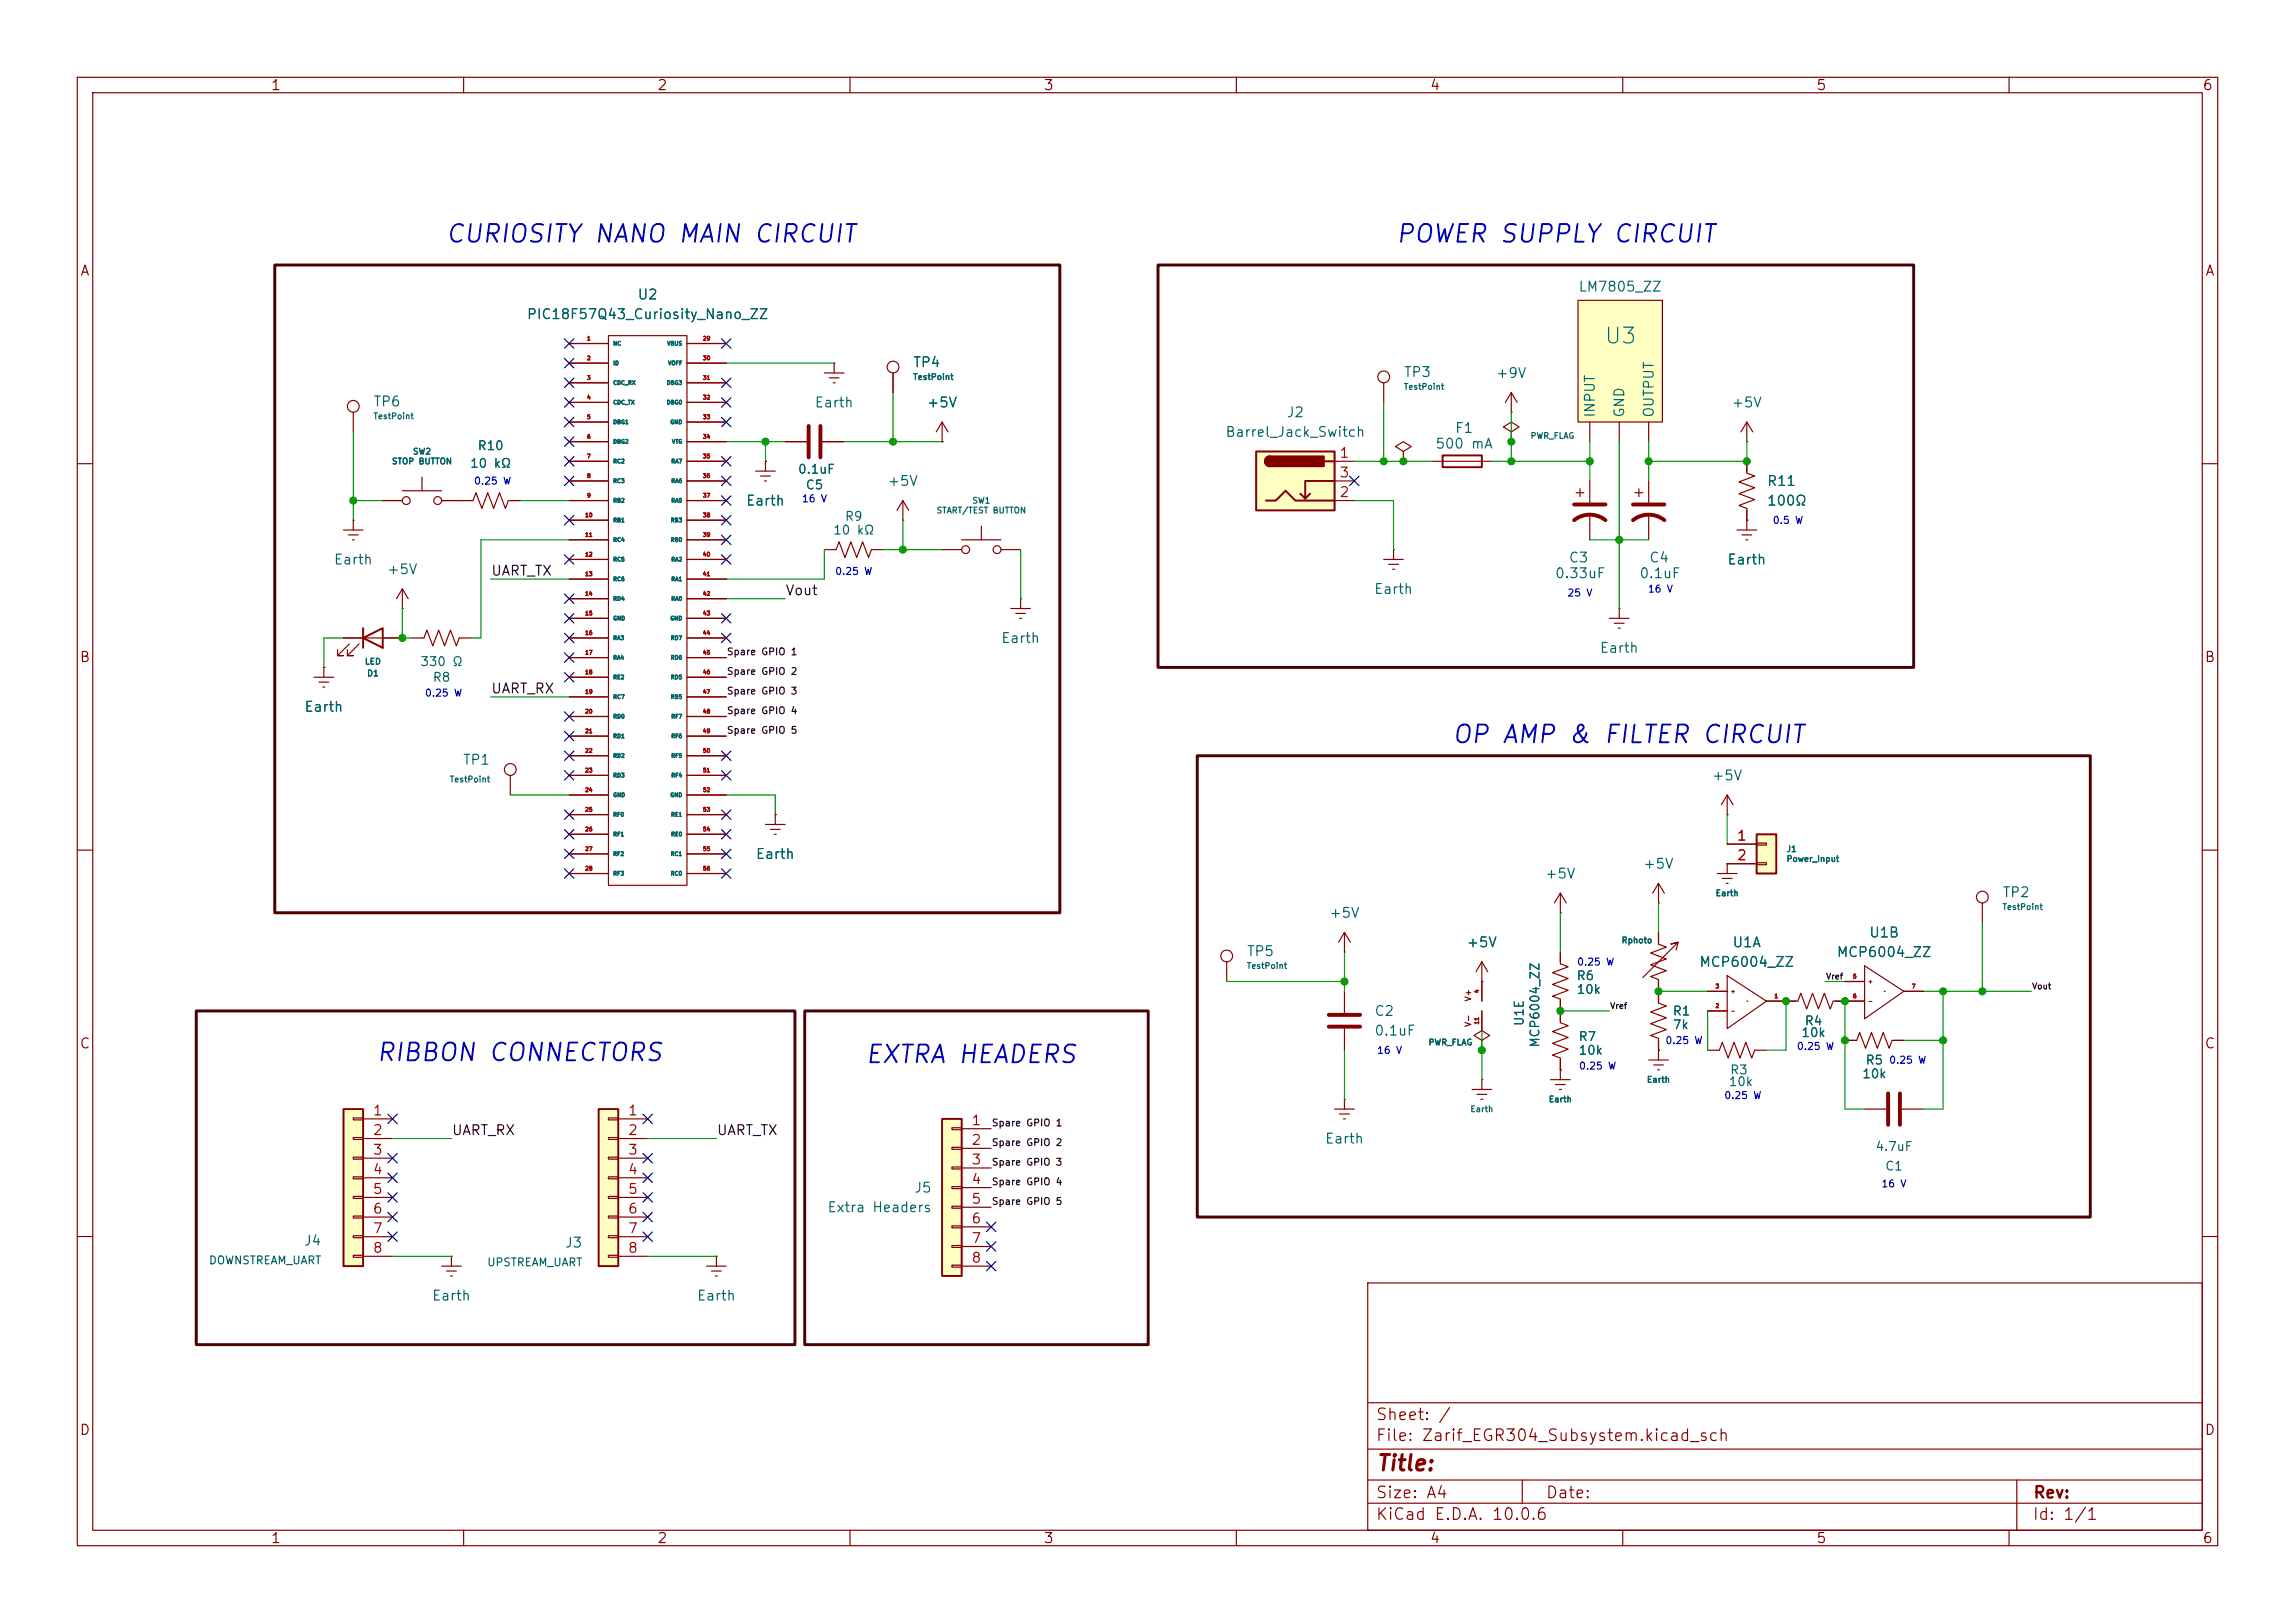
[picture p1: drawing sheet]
<svg xmlns="http://www.w3.org/2000/svg" width="297mm" height="210mm" viewBox="0 0 297 210" stroke-linecap="round" stroke-linejoin="round" font-family="sans-serif">
<defs><g id="words">
<g font-size="2.3" fill="#0000c2">
<text x="57.5" y="32">CURIOSITY NANO MAIN CIRCUIT</text>
<text x="180.5" y="32">POWER SUPPLY CIRCUIT</text>
<text x="187.7" y="96.7">OP AMP &amp; FILTER CIRCUIT</text>
<text x="48.5" y="137.9">RIBBON CONNECTORS</text>
<text x="111.8" y="138.1">EXTRA HEADERS</text>
</g>
<text font-size="2" fill="#006464" x="207.5" y="45">U3</text>
<text font-size="2" fill="#840000" x="178" y="190.8">Title:</text>
<g font-size="1.5" fill="#840000">
<text x="178" y="184.1">Sheet: /</text>
<text x="178" y="186.8">File: Zarif_EGR304_Subsystem.kicad_sch</text>
<text x="178" y="197">KiCad E.D.A. 10.0.6</text>
<text x="178" y="194.2">Size: A4</text>
<text x="200" y="194.2">Date:</text>
<text x="263" y="197">Id: 1/1</text>
<text x="263" y="194.2">Rev:</text>
</g>
<g font-size="1.3" fill="#840000">
<text x="35" y="12">1</text>
<text x="85" y="12">2</text>
<text x="135" y="12">3</text>
<text x="185" y="12">4</text>
<text x="235" y="12">5</text>
<text x="285" y="12">6</text>
<text x="10.3" y="36">A</text>
<text x="285.3" y="36">A</text>
<text x="10.2" y="86">B</text>
<text x="285.2" y="86">B</text>
<text x="10.2" y="136">C</text>
<text x="285.2" y="136">C</text>
<text x="10.2" y="186">D</text>
<text x="285.2" y="186">D</text>
<text x="35" y="200">1</text>
<text x="85" y="200">2</text>
<text x="135" y="200">3</text>
<text x="185" y="200">4</text>
<text x="235" y="200">5</text>
<text x="285" y="200">6</text>
</g>
<g font-size="1.3" fill="#006464">
<text x="68.1" y="41.6">PIC18F57Q43_Curiosity_Nano_ZZ</text>
<text x="82.4" y="39.1">U2</text>
<text x="204.2" y="38">LM7805_ZZ</text>
<text x="118.1" y="47.8">TP4</text>
<text x="48.2" y="52.9">TP6</text>
<text x="105.3" y="53">Earth</text>
<text x="119.9" y="53">+5V</text>
<text x="181.6" y="49.1">TP3</text>
<text x="193.5" y="49.2">+9V</text>
<text x="224" y="53">+5V</text>
<text x="158.5" y="56.8">Barrel_Jack_Switch</text>
<text x="166.4" y="54.3">J2</text>
<text x="185.7" y="58.4">500 mA</text>
<text x="188.2" y="56.3">F1</text>
<text x="206.7" y="54.1" transform="rotate(-90 206.7 54.1)">INPUT</text>
<text x="210.5" y="54.1" transform="rotate(-90 210.5 54.1)">GND</text>
<text x="214.3" y="54.1" transform="rotate(-90 214.3 54.1)">OUTPUT</text>
<text x="96.5" y="65.7">Earth</text>
<text x="114.8" y="63.2">+5V</text>
<text x="228.6" y="63.2">R11</text>
<text x="228.6" y="65.7">100Ω</text>
<text x="43.1" y="73.4">Earth</text>
<text x="50" y="74.6">+5V</text>
<text x="177.7" y="77.2">Earth</text>
<text x="201.2" y="75.1">0.33uF</text>
<text x="202.9" y="73.1">C3</text>
<text x="212.1" y="75.1">0.1uF</text>
<text x="213.3" y="73.1">C4</text>
<text x="223.5" y="73.4">Earth</text>
<text x="129.5" y="83.5">Earth</text>
<text x="206.9" y="84.8">Earth</text>
<text x="39.3" y="92.4">Earth</text>
<text x="59.8" y="99.3">TP1</text>
<text x="221.5" y="101.3">+5V</text>
<text x="97.7" y="111.5">Earth</text>
<text x="199.9" y="114">+5V</text>
<text x="212.6" y="112.7">+5V</text>
<text x="171.9" y="119.1">+5V</text>
<text x="259.1" y="116.4">TP2</text>
<text x="161.3" y="124">TP5</text>
<text x="189.7" y="122.9">+5V</text>
<text x="219.8" y="125.4">MCP6004_ZZ</text>
<text x="224.1" y="122.9">U1A</text>
<text x="237.6" y="124.2">MCP6004_ZZ</text>
<text x="241.8" y="121.6">U1B</text>
<text x="177.8" y="131.8">C2</text>
<text x="177.8" y="134.3">0.1uF</text>
<text x="171.4" y="148.3">Earth</text>
<text x="118.2" y="154.6">J5</text>
<text x="39.2" y="161.5">J4</text>
<text x="73" y="161.7">J3</text>
<text x="107" y="157.2">Extra Headers</text>
<text x="55.8" y="168.6">Earth</text>
<text x="90.1" y="168.6">Earth</text>
</g>
<g font-size="1.3" fill="#a90000">
<text x="173.3" y="59.6">1</text>
<text x="173.3" y="64.6">2</text>
<text x="173.3" y="62.1">3</text>
<text x="224.7" y="109.1">1</text>
<text x="224.7" y="111.6">2</text>
<text x="48.2" y="144.6">1</text>
<text x="48.2" y="147.2">2</text>
<text x="48.2" y="149.7">3</text>
<text x="81.2" y="144.6">1</text>
<text x="81.2" y="147.2">2</text>
<text x="81.2" y="149.7">3</text>
<text x="125.6" y="145.9">1</text>
<text x="125.6" y="148.5">2</text>
<text x="48.2" y="152.3">4</text>
<text x="48.2" y="154.8">5</text>
<text x="81.2" y="152.3">4</text>
<text x="81.2" y="154.8">5</text>
<text x="125.6" y="151">3</text>
<text x="125.6" y="153.5">4</text>
<text x="48.2" y="157.3">6</text>
<text x="48.2" y="159.9">7</text>
<text x="81.2" y="157.3">6</text>
<text x="81.2" y="159.9">7</text>
<text x="125.6" y="156.1">5</text>
<text x="125.6" y="158.6">6</text>
<text x="125.6" y="161.2">7</text>
<text x="48.2" y="162.4">8</text>
<text x="81.2" y="162.4">8</text>
<text x="125.6" y="163.7">8</text>
</g>
<g font-size="1.3" fill="#0f0f0f">
<text x="63.5" y="74.8">UART_TX</text>
<text x="101.6" y="77.3">Vout</text>
<text x="63.5" y="90">UART_RX</text>
<text x="58.4" y="147.2">UART_RX</text>
<text x="92.7" y="147.2">UART_TX</text>
</g>
<g font-size="1.1" fill="#006464">
<text x="61.7" y="58.5">R10</text>
<text x="60.7" y="60.8">10 kΩ</text>
<text x="103.2" y="61.6">0.1uF</text>
<text x="104.2" y="63.6">C5</text>
<text x="107.7" y="69.4">10 kΩ</text>
<text x="109.3" y="67.7">R9</text>
<text x="54.3" y="86.5">330 Ω</text>
<text x="55.9" y="88.5">R8</text>
<text x="203.9" y="127.1">R6</text>
<text x="203.9" y="128.9">10k</text>
<text x="216.4" y="131.7">R1</text>
<text x="197.5" y="132.9" transform="rotate(-90 197.5 132.9)">U1E</text>
<text x="199.5" y="135.7" transform="rotate(-90 199.5 135.7)">MCP6004_ZZ</text>
<text x="204.2" y="135">R7</text>
<text x="204.2" y="136.8">10k</text>
<text x="216.4" y="133.5">7k</text>
<text x="233" y="134.5">10k</text>
<text x="233.5" y="132.9">R4</text>
<text x="223.6" y="140.8">10k</text>
<text x="223.8" y="139.3">R3</text>
<text x="240.9" y="139.8">10k</text>
<text x="241.3" y="138">R5</text>
<text x="242.6" y="149.2">4.7uF</text>
<text x="243.9" y="151.7">C1</text>
</g>
<g font-size="1" fill="#006464">
<text x="27" y="163.8">DOWNSTREAM_UART</text>
<text x="63" y="164.1">UPSTREAM_UART</text>
</g>
<g font-size=".9" fill="#0000c2">
<text x="61.3" y="62.9">0.25 W</text>
<text x="103.7" y="65.2">16 V</text>
<text x="229.3" y="68">0.5 W</text>
<text x="108" y="74.6">0.25 W</text>
<text x="202.8" y="77.4">25 V</text>
<text x="213.2" y="76.9">16 V</text>
<text x="54.9" y="90.4">0.25 W</text>
<text x="204" y="125.2">0.25 W</text>
<text x="178.1" y="136.6">16 V</text>
<text x="215.4" y="135.3">0.25 W</text>
<text x="232.5" y="136.1">0.25 W</text>
<text x="244.4" y="137.9">0.25 W</text>
<text x="204.3" y="138.6">0.25 W</text>
<text x="223.1" y="142.4">0.25 W</text>
<text x="243.4" y="153.9">16 V</text>
</g>
<g font-size=".9" fill="#0f0f0f">
<text x="94" y="87.5">Spare GPIO 2</text>
<text x="94" y="85">Spare GPIO 1</text>
<text x="94" y="95.2">Spare GPIO 5</text>
<text x="94" y="92.6">Spare GPIO 4</text>
<text x="94" y="90.1">Spare GPIO 3</text>
<text x="128.3" y="148.5">Spare GPIO 2</text>
<text x="128.3" y="146">Spare GPIO 1</text>
<text x="128.3" y="153.6">Spare GPIO 4</text>
<text x="128.3" y="151">Spare GPIO 3</text>
<text x="128.3" y="156.1">Spare GPIO 5</text>
</g>
<g font-size=".8" fill="#006464">
<text x="118.1" y="49.3">TestPoint</text>
<text x="181.6" y="50.6">TestPoint</text>
<text x="48.3" y="54.4">TestPoint</text>
<text x="53.4" y="59">SW2</text>
<text x="198" y="57">PWR_FLAG</text>
<text x="50.7" y="60.3">STOP BUTTON</text>
<text x="125.8" y="65.3">SW1</text>
<text x="121.1" y="66.6">START/TEST BUTTON</text>
<text x="47.1" y="86.2">LED</text>
<text x="47.4" y="87.7">D1</text>
<text x="58.1" y="101.4">TestPoint</text>
<text x="231.1" y="110.4">J1</text>
<text x="231.1" y="111.7">Power_Input</text>
<text x="222" y="116.1">Earth</text>
<text x="259.1" y="117.9">TestPoint</text>
<text x="161.3" y="125.5">TestPoint</text>
<text x="209.8" y="122.2">Rphoto</text>
<text x="184.8" y="135.4">PWR_FLAG</text>
<text x="200.4" y="142.8">Earth</text>
<text x="213.1" y="140.3">Earth</text>
<text x="190.2" y="144.1">Earth</text>
</g>
<g font-size=".8" fill="#840000">
<text x="190.6" y="129.7" transform="rotate(-90 190.6 129.7)">V+</text>
<text x="190.6" y="133" transform="rotate(-90 190.6 133)">V-</text>
</g>
<g font-size=".8" fill="#0f0f0f">
<text x="208.3" y="130.7">Vref</text>
<text x="236.2" y="126.9">Vref</text>
<text x="262.9" y="128.2">Vout</text>
</g>
<g font-size=".5" fill="#a90000">
<text x="75.9" y="44.2">1</text>
<text x="75.9" y="46.7">2</text>
<text x="90.9" y="44.2">29</text>
<text x="90.9" y="46.7">30</text>
<text x="75.9" y="49.3">3</text>
<text x="75.9" y="51.8">4</text>
<text x="90.9" y="49.3">31</text>
<text x="90.9" y="51.8">32</text>
<text x="75.9" y="54.3">5</text>
<text x="75.9" y="56.9">6</text>
<text x="75.9" y="59.4">7</text>
<text x="90.9" y="54.3">33</text>
<text x="90.9" y="56.9">34</text>
<text x="90.9" y="59.4">35</text>
<text x="75.9" y="62">8</text>
<text x="75.9" y="64.5">9</text>
<text x="90.9" y="62">36</text>
<text x="90.9" y="64.5">37</text>
<text x="75.7" y="67">10</text>
<text x="75.7" y="69.6">11</text>
<text x="90.9" y="67">38</text>
<text x="90.9" y="69.6">39</text>
<text x="75.7" y="72.1">12</text>
<text x="75.7" y="74.7">13</text>
<text x="75.7" y="77.2">14</text>
<text x="90.9" y="72.1">40</text>
<text x="90.9" y="74.7">41</text>
<text x="90.9" y="77.2">42</text>
<text x="75.7" y="79.7">15</text>
<text x="75.7" y="82.3">16</text>
<text x="90.9" y="79.7">43</text>
<text x="90.9" y="82.3">44</text>
<text x="75.7" y="84.8">17</text>
<text x="75.7" y="87.4">18</text>
<text x="75.7" y="89.9">19</text>
<text x="90.9" y="84.8">45</text>
<text x="90.9" y="87.4">46</text>
<text x="90.9" y="89.9">47</text>
<text x="75.7" y="92.4">20</text>
<text x="75.7" y="95">21</text>
<text x="90.9" y="92.4">48</text>
<text x="90.9" y="95">49</text>
<text x="75.7" y="97.5">22</text>
<text x="75.7" y="100.1">23</text>
<text x="90.9" y="97.5">50</text>
<text x="90.9" y="100.1">51</text>
<text x="75.7" y="102.6">24</text>
<text x="75.7" y="105.1">25</text>
<text x="75.7" y="107.7">26</text>
<text x="90.9" y="102.6">52</text>
<text x="90.9" y="105.1">53</text>
<text x="90.9" y="107.7">54</text>
<text x="75.7" y="110.2">27</text>
<text x="75.7" y="112.8">28</text>
<text x="90.9" y="110.2">55</text>
<text x="90.9" y="112.8">56</text>
<text x="191.5" y="128.6" transform="rotate(-90 191.5 128.6)">4</text>
<text x="222" y="130.5">2</text>
<text x="222" y="128">3</text>
<text x="229.6" y="129.3">1</text>
<text x="239.7" y="126.7">5</text>
<text x="239.7" y="129.3">6</text>
<text x="247.4" y="128">7</text>
<text x="191.5" y="132.6" transform="rotate(-90 191.5 132.6)">11</text>
</g>
<g font-size=".5" fill="#006464">
<text x="79.3" y="44.8">NC</text>
<text x="79.3" y="47.4">ID</text>
<text x="86.3" y="44.8">VBUS</text>
<text x="86.4" y="47.4">VOFF</text>
<text x="79.3" y="49.9">CDC_RX</text>
<text x="79.3" y="52.5">CDC_TX</text>
<text x="86.2" y="49.9">DBG3</text>
<text x="86.2" y="52.5">DBG0</text>
<text x="79.3" y="55">DBG1</text>
<text x="79.3" y="57.5">DBG2</text>
<text x="86.7" y="55">GND</text>
<text x="86.9" y="57.5">VTG</text>
<text x="79.3" y="60.1">RC2</text>
<text x="79.3" y="62.6">RC3</text>
<text x="79.3" y="65.2">RB2</text>
<text x="86.8" y="60.1">RA7</text>
<text x="86.8" y="62.6">RA6</text>
<text x="86.8" y="65.2">RA5</text>
<text x="79.3" y="67.7">RB1</text>
<text x="79.3" y="70.2">RC4</text>
<text x="86.7" y="67.7">RB3</text>
<text x="86.7" y="70.2">RB0</text>
<text x="79.3" y="72.8">RC5</text>
<text x="79.3" y="75.3">RC6</text>
<text x="79.3" y="77.9">RD4</text>
<text x="86.8" y="72.8">RA2</text>
<text x="86.8" y="75.3">RA1</text>
<text x="86.8" y="77.9">RA0</text>
<text x="79.3" y="80.4">GND</text>
<text x="79.3" y="82.9">RA3</text>
<text x="86.7" y="80.4">GND</text>
<text x="86.7" y="82.9">RD7</text>
<text x="79.3" y="85.5">RA4</text>
<text x="79.3" y="88">RE2</text>
<text x="86.7" y="85.5">RD6</text>
<text x="86.7" y="88">RD5</text>
<text x="79.3" y="90.6">RC7</text>
<text x="79.3" y="93.1">RD0</text>
<text x="79.3" y="95.6">RD1</text>
<text x="86.7" y="90.6">RB5</text>
<text x="86.8" y="93.1">RF7</text>
<text x="86.8" y="95.6">RF6</text>
<text x="79.3" y="98.2">RD2</text>
<text x="79.3" y="100.7">RD3</text>
<text x="86.8" y="98.2">RF5</text>
<text x="86.8" y="100.7">RF4</text>
<text x="79.3" y="103.3">GND</text>
<text x="79.3" y="105.8">RF0</text>
<text x="86.7" y="103.3">GND</text>
<text x="86.8" y="105.8">RE1</text>
<text x="79.3" y="108.3">RF1</text>
<text x="79.3" y="110.9">RF2</text>
<text x="79.3" y="113.4">RF3</text>
<text x="86.7" y="110.9">RC1</text>
<text x="86.7" y="113.4">RC0</text>
<text x="86.8" y="108.3">RE0</text>
</g>
<g font-size=".5" fill="#840000">
<text x="223.9" y="128.7">+</text>
<text x="223.9" y="131.2">-</text>
<text x="241.7" y="127.4">+</text>
<text x="241.7" y="129.9">-</text>
</g>
</g></defs>
<g fill="none" stroke="#840000" stroke-width=".15">
<path d="M10 10h277v190h-277zM12 12h273v186h-273zM60 10v2M110 10v2M160 10v2M210 10v2M260 10v2M10 60h2M285 60h2M10 110h2M285 110h2M10 160h2"/>
<path d="M177 166h108v32h-108zM285 160h2M60 198v2M110 198v2M160 198v2M177 194.5h108M177 191.5h108M177 187.5h108M177 181.5h108M197 191.5v3M210 198v2M260 198v2"/>
<path d="M261 191.5v6.5"/>
</g>
<path d="M121.9 144.8h2.6v20.3h-2.6z" fill="#ffffc2"/>
<path d="M121.9 144.8h2.6v20.3h-2.6z" fill="none" stroke="#840000" stroke-width=".25"/>
<g fill="none" stroke="#840000" stroke-width=".15">
<path d="M73.7 44.5h5M73.7 47h5M73.7 49.5h5M73.7 52.1h5M73.7 54.6h5M73.7 57.2h5M73.7 59.7h5M78.7 43.4h10.2v71.2h-10.2zM88.9 44.5h5.1M88.9 47h5.1M88.9 49.5h5.1M88.9 52.1h5.1"/>
<path d="M88.9 54.6h5.1M88.9 57.2h5.1M88.9 59.7h5.1M101.6 57.2h2.8M106.4 57.2h2.8M115.6 48.3v2.5M59.7 64.8h1.5l.4-1 .8 2 .7-2 .8 2 .7-2 .8 2 .4-1h1.5M73.7 62.2h5M73.7 64.8h5M73.7 67.3h5M73.7 69.9h5M73.7 72.4h5"/>
<path d="M73.7 74.9h5M73.7 77.5h5M88.9 62.2h5.1M88.9 64.8h5.1M88.9 67.3h5.1M88.9 69.9h5.1M88.9 72.4h5.1M88.9 74.9h5.1M88.9 77.5h5.1M209.5 78.7h.1M209.5 78.7v1.3M73.7 80h5"/>
<path d="M73.7 82.6h5M73.7 85.1h5M73.7 87.6h5M73.7 90.2h5M73.7 92.7h5M73.7 95.3h5M73.7 97.8h5M88.9 80h5.1M88.9 82.6h5.1M88.9 85.1h5.1M88.9 87.6h5.1M88.9 90.2h5.1"/>
<path d="M88.9 92.7h5.1M88.9 95.3h5.1M88.9 97.8h5.1M208.3 80h2.5M208.9 80.6h1.3M209.4 81.3h.3M73.7 100.3h5M73.7 102.9h5M73.7 105.4h5M73.7 108h5M73.7 110.5h5M73.7 113h5"/>
<path d="M88.9 100.3h5.1M88.9 102.9h5.1M88.9 105.4h5.1M88.9 108h5.1M88.9 110.5h5.1M88.9 113h5.1M231.1 129.5h1.6l.3-1 .8 2.1 .8-2.1 .7 2.1 .8-2.1 .8 2.1 .3-1.1h1.6M123.2 145.9h1.3v.3h-1.3zM123.2 148.5h1.3v.2h-1.3zM123.2 151h1.3v.3h-1.3zM123.2 153.5h1.3v.3h-1.3zM123.2 156.1h1.3v.2h-1.3z"/>
<path d="M123.2 158.6h1.3v.3h-1.3zM124.5 146.1h3.8M124.5 148.6h3.8M124.5 151.1h3.8M124.5 153.7h3.8M124.5 156.2h3.8M124.5 158.8h3.8M241.3 143.5h2.8M246.1 143.5h2.8M123.2 161.2h1.3v.2h-1.3zM123.2 163.7h1.3v.3h-1.3zM124.5 161.3h3.8"/>
<path d="M124.5 163.8h3.8"/>
<circle cx="115.6" cy="47.5" r=".76"/>
</g>
<path d="M104.6 55.1v4.1M106.2 55.1v4.1M244.3 141.5v4M245.9 141.5v4" fill="none" stroke="#840000" stroke-width=".51"/>
<path d="M44.4 143.5h2.6v20.3h-2.6z" fill="#ffffc2"/>
<path d="M47 82.6l2.5-1.3v2.5zM47 81.3v2.5M44.4 143.5h2.6v20.3h-2.6z" fill="none" stroke="#840000" stroke-width=".25"/>
<g fill="none" stroke="#840000" stroke-width=".15">
<path d="M106.7 48.3h2.5M107.3 48.9h1.3M107.8 49.5h.3M107.9 47h.1M107.9 47v1.3M121.9 57.2h.1M121.9 54.6l-.7 1.3M121.9 54.6l.8 1.3M121.9 54.6v2.6M106.7 71.1h1.5l.4-1 .7 2 .8-2 .8 2 .7-2 .8 2 .4-1h1.5M116.8 67.3h.1M116.8 64.8l-.7 1.2"/>
<path d="M116.8 64.8l.8 1.2M116.8 64.8v2.5M121.9 71.1h2.6M124.5 69.9h5M127 68.1v1.8M129.5 71.1h2.6M130.8 78.7h2.5M131.4 79.4h1.3M132.1 77.5h.1M132.1 77.5v1.2M44.4 82.6h7.7M45.2 83.3l-1.5 1.5h.7h-.7v-.7"/>
<path d="M46.5 83.3l-1.5 1.5h.7h-.7v-.7M132 80h.2M66 100.3v2.6M256.5 116.8v2.6M221 135.9h1.5l.4-1 .7 2 .8-2 .8 2 .7-2 .8 2 .4-1h1.5M221 128.3h2.5M221 130.8h2.5M223.5 126.2l5.1 3.3-5.1 3.6zM226.1 129.5h.1M228.6 129.5h2.5M238.8 134.6h1.5l.4-1 .7 2 .8-2 .8 2 .7-2 .8 2 .4-1h1.5M238.8 127h2.5"/>
<path d="M238.8 129.5h2.5M241.3 125l5.1 3.3-5.1 3.5zM243.8 128.3h.1M246.4 128.3h2.5M45.7 144.7h1.3v.2h-1.3zM45.7 147.2h1.3v.2h-1.3zM45.7 149.7h1.3v.3h-1.3zM45.7 152.3h1.3v.2h-1.3zM45.7 154.8h1.3v.3h-1.3zM45.7 157.4h1.3v.2h-1.3zM45.7 159.9h1.3v.2h-1.3zM47 144.8h3.8"/>
<path d="M47 147.3h3.8M47 149.9h3.8M47 152.4h3.8M47 154.9h3.8M47 157.5h3.8M45.7 162.4h1.3v.3h-1.3zM47 160h3.8M47 162.6h3.8M57.1 163.8h2.6M57.8 164.5h1.3M58.3 165.1h.2M58.4 162.6h.1"/>
<path d="M58.4 162.6v1.2M91.4 163.8h2.6M92.1 164.5h1.2M92.6 165.1h.2M92.7 162.6h.1M92.7 162.6v1.2"/>
<circle cx="125" cy="71.1" r=".51"/>
<circle cx="129" cy="71.1" r=".51"/>
<circle cx="66" cy="99.6" r=".76"/>
<circle cx="256.5" cy="116.1" r=".76"/>
</g>
<path d="M77.5 143.5h2.5v20.3h-2.5z" fill="#ffffc2"/>
<path d="M77.5 143.5h2.5v20.3h-2.5z" fill="none" stroke="#840000" stroke-width=".25"/>
<g fill="none" stroke="#840000" stroke-width=".15">
<path d="M201.9 118.1h.1M201.9 115.6l-.7 1.2M201.9 115.6l.8 1.2M201.9 115.6v2.5M214.6 116.8h.1M214.6 114.3l-.7 1.3M214.6 114.3l.8 1.3M214.6 114.3v2.5M222.2 113h2.6M222.9 113.7h1.3M223.4 114.3h.2M223.5 105.4h.1"/>
<path d="M223.5 111.8h.1M223.5 102.9l-.7 1.2M223.5 102.9l.8 1.2M223.5 102.9v2.5M223.5 111.8v1.2M78.7 144.7h1.3v.2h-1.3zM78.7 147.2h1.3v.2h-1.3zM78.7 149.7h1.3v.3h-1.3zM78.7 152.3h1.3v.2h-1.3zM78.7 154.8h1.3v.3h-1.3zM78.7 157.4h1.3v.2h-1.3zM78.7 159.9h1.3v.2h-1.3z"/>
<path d="M80 144.8h3.8M80 147.3h3.8M80 149.9h3.8M80 152.4h3.8M80 154.9h3.8M80 157.5h3.8M78.7 162.4h1.3v.3h-1.3zM80 160h3.8M80 162.6h3.8"/>
</g>
<path d="M227.3 108h2.6v5h-2.6z" fill="#ffffc2"/>
<path d="M227.3 108h2.6v5h-2.6z" fill="none" stroke="#840000" stroke-width=".25"/>
<g fill="none" stroke="#840000" stroke-width=".15">
<path d="M45.7 53.3v2.6M49.5 64.8h2.6M52.1 78.7h.1M52.1 63.5h5M52.1 76.2l-.8 1.3M52.1 76.2l.7 1.3M52.1 76.2v2.5M54.6 61.7v1.8M57.1 64.8h2.6M223.5 109.2h3.8M223.5 111.8h3.8M227.3 109.1h1.3v.2h-1.3z"/>
<path d="M227.3 111.6h1.3v.3h-1.3zM158.7 124.5v2.5M174 123.2h.1M174 120.7v2.5M174 128.3v2.8M174 133.1v2.8M174 120.7l-.8 1.2M174 120.7l.8 1.2M191.8 127h.1M191.8 139.7h.1M191.8 134.6l1-.6-1-.6-1 .6 1 .6v1.3M191.8 135.9h.1"/>
<path d="M191.8 124.5l-.8 1.2M191.8 124.5l.7 1.2M191.8 124.5v5M191.8 130.8v2.6M191.8 139.7v1.3M200.7 139.7h2.5M201.9 138.4h.1M201.9 123.2v1.5l1 .4-2 .8 2 .7-2 .8 2 .7-2 .8 1 .4v3l1 .4-2 .8 2 .7-2 .8 2 .8-2 .7 1 .4v2.8M213.4 137.2h2.5M214 137.8h1.3M214.5 138.4h.3M214.6 135.9h.1"/>
<path d="M214.6 128.3v1.5l1 .4-2 .7 2 .8-2 .8 2 .7-2 .8 1 .4v2.8M172.7 143.5h2.6M173.4 144.1h1.2M173.9 144.8h.2M174 142.2h.1M174 142.2v1.3M190.5 141h2.5M191.1 141.6h1.3M191.6 142.2h.3M201.3 140.3h1.3M201.8 141h.3"/>
<circle cx="45.7" cy="52.6" r=".76"/>
<circle cx="52.6" cy="64.8" r=".51"/>
<circle cx="56.6" cy="64.8" r=".51"/>
<circle cx="158.7" cy="123.7" r=".76"/>
</g>
<path d="M172 131.3h4M172 132.8h4" fill="none" stroke="#840000" stroke-width=".51"/>
<path d="M204.2 38.9h10.9v15.7h-10.9z" fill="#ffffc2"/>
<g fill="none" stroke="#840000" stroke-width=".15">
<path d="M204.2 38.9h10.9v15.7h-10.9zM181.6 58.4l1-.6-1-.6-1 .6 1 .6v1.3M181.6 59.7h.1M185.4 59.7h7.6M195.6 55.9l1-.7-1-.6-1 .6 1 .7v1.3M195.6 57.2h.1M195.6 53.3h.1M195.6 50.8l-.8 1.3M195.6 50.8l.7 1.3M195.6 50.8v2.5M205.7 54.6v2.6M209.5 54.6v2.6"/>
<path d="M213.4 54.6v2.6M226.1 59.7v1.5l1 .4-2.1 .8 2.1 .7-2.1 .8 2.1 .7-2.1 .8 1.1 .4v2.8M44.4 68.6h2.6M45.1 69.2h1.3M45.6 69.9h.2M45.7 67.3h.1M45.7 67.3v1.3M204 63.8h1M204.5 63.2v1.1M205.7 62.2v2.8M205.7 66.5v3.4M224.8 68.6h2.5"/>
<path d="M225.4 69.2h1.3M225.9 69.9h.3M226.1 67.3h.1M53.3 82.6h1.6l.3-1.1 .8 2.1 .8-2.1 .7 2.1 .8-2.1 .8 2.1 .3-1h1.6M214.6 120.7v1.5l1 .4-2 .7 2 .8-2 .7 2 .8-2 .8 1 .3v1.6M216.9 122.9l.3-1-1 .3 1-.3-4.6 4.6"/>
</g>
<path d="M186.7 58.9h5.1v1.6h-5.1z" fill="none" stroke="#840000" stroke-width=".25"/>
<path d="M203.7 67.3a3.3 3.3 0 0 1 4.1 0M203.7 65.3h4.1" fill="none" stroke="#840000" stroke-width=".51"/>
<path d="M162.6 58.4h10.1v7.6h-10.1z" fill="#ffffc2"/>
<path d="M162.6 58.4h10.1v7.6h-10.1zM164.3 59.1a.64 .64 0 0 0-.6 .6 .64 .64 0 0 0 .6 .6M171.4 59.7h1.3M163.8 64.8h1.3l1.3-1.3 1.2 1.3h5.1M169.5 63.9l-.6 .6M172.7 62.2h-3.8v2.3l-.6-.6" fill="none" stroke="#840000" stroke-width=".25"/>
<g fill="#840000" stroke="#840000" stroke-width=".25">
<path d="M163.9 59.2l.4-.1v1.2a.63 .63 0 0 1-.5-.4 .63 .63 0 0 1 .1-.7z"/>
<path d="M164.3 59.1h7v1.2h-7z"/>
</g>
<g fill="none" stroke="#840000" stroke-width=".15">
<path d="M73.7 59.7h5M73.7 44.5h5M73.7 47h5M73.7 49.5h5M73.7 52.1h5M73.7 54.6h5M73.7 57.2h5M88.9 59.7h5.1M88.9 44.5h5.1M88.9 47h5.1M88.9 49.5h5.1M88.9 52.1h5.1"/>
<path d="M88.9 54.6h5.1M88.9 57.2h5.1M99.1 59.7h.1M99.1 59.7v1.3M101.6 57.2h2.8M106.4 57.2h2.8M115.6 48.3v2.5M121.9 57.2h.1M172.7 59.7h2.6M179.1 49.5v2.6M226.1 57.2h.1M226.1 54.6l-.8 1.3"/>
<path d="M226.1 54.6l.7 1.3M226.1 54.6v2.6M226.1 59.7v1.3M49.5 64.8h2.6M57.1 64.8h3.9M66 64.8h1.3M73.7 64.8h5M73.7 62.2h5M73.7 72.4h5M73.7 67.3h5M73.7 69.9h5M73.7 74.9h5"/>
<path d="M73.7 77.5h5M88.9 64.8h5.1M88.9 62.2h5.1M88.9 72.4h5.1M88.9 67.3h5.1M88.9 69.9h5.1M88.9 74.9h5.1M88.9 77.5h5.1M97.8 61h2.5M98.4 61.6h1.3M98.9 62.2h.3M172.7 64.8h2.6"/>
<path d="M172.7 62.2h2.6M179.1 72.4h2.5M179.7 73h1.3M180.2 73.7h.3M180.3 71.1h.1M180.3 71.1v1.3M211.6 63.8h1M212.1 63.2v1.1M213.4 62.2v2.8M213.4 66.5v3.4M226.1 67.3h.1M226.1 66v1.3"/>
<path d="M40.6 87.6h2.6M41.3 88.3h1.2M41.8 88.9h.2M41.9 86.4h.1M41.9 86.4v1.2M44.4 82.6h2.6M49.5 82.6h2.6M73.7 87.6h5M73.7 80h5M73.7 82.6h5M73.7 85.1h5M73.7 90.2h5"/>
<path d="M73.7 92.7h5M73.7 95.3h5M73.7 97.8h5M88.9 87.6h5.1M88.9 80h5.1M88.9 82.6h5.1M88.9 85.1h5.1M88.9 90.2h5.1M88.9 92.7h5.1M88.9 95.3h5.1M88.9 97.8h5.1M73.7 108h5"/>
<path d="M73.7 100.3h5M73.7 102.9h5M73.7 105.4h5M73.7 110.5h5M73.7 113h5M88.9 108h5.1M88.9 100.3h5.1M88.9 102.9h5.1M88.9 105.4h5.1M88.9 110.5h5.1M88.9 113h5.1M99.1 106.7h2.5"/>
<path d="M99.7 107.3h1.3M100.2 108h.3M100.3 105.4h.1M100.3 105.4v1.3M223.5 111.8h.1M223.5 109.2h3.8M223.5 111.8h3.8M191.8 135.9h.1M191.8 127h.1M191.8 127v2.5M191.8 130.8v2.6M201.9 138.4h.1"/>
<path d="M201.9 123.2v1.3M201.9 129.5v2.6M201.9 137.2v1.2M214.6 135.9h.1M214.6 120.7v1.2M214.6 127v2.5M214.6 134.6v1.3M221 128.3h2.5M221 130.8h2.5M228.6 129.5h3.8M237.5 129.5h3.8M238.8 134.6h1.2"/>
<path d="M238.8 127h2.5M245.1 134.6h1.3M246.4 128.3h2.5"/>
<circle cx="179.1" cy="48.8" r=".76"/>
</g>
<path d="M211.3 67.3a3.3 3.3 0 0 1 4.1 0M211.3 65.3h4.1" fill="none" stroke="#840000" stroke-width=".51"/>
<g fill="none" stroke="#009600" stroke-width=".15">
<path d="M45.7 55.9v11.4M94 57.2h7.6M94 47h13.9M99.1 57.2v2.5M109.2 57.2h12.7M115.6 50.8v6.4M175.3 59.7h10.1M179.1 52.1v7.6M193 59.7h12.7M195.6 53.3v6.4M205.7 57.2v5M209.5 57.2v21.5"/>
<path d="M213.4 57.2v5M226.1 57.2v2.5h-12.7M45.7 64.8h3.8M52.1 78.7v3.9h1.2M63.5 74.9h10.2M67.3 64.8h6.4M73.7 69.9h-11.5v12.7h-1.2M94 77.5h7.6M106.7 71.1v3.8h-12.7M114.3 71.1h7.6M116.8 67.3v3.8M132.1 71.1v6.4"/>
<path d="M175.3 64.8h5v6.3M205.7 69.9h7.7M44.4 82.6h-2.5v3.8M63.5 90.2h10.2M66 102.9h7.7M94 102.9h6.3v2.5M201.9 118.1v5.1M214.6 116.8v3.9M223.5 105.4v3.8M256.5 119.4v8.9M158.7 127h15.3M174 123.2v5.1"/>
<path d="M174 135.9v6.3M191.8 133.4v6.3M201.9 130.8h6.4M214.6 128.3h6.4M221 130.8v5.1M231.1 129.5v6.4h-2.5M236.2 127h2.6M238.8 129.5v14h2.5M246.4 134.6h5.1M248.9 128.3h14M251.5 128.3v15.2h-2.6M50.8 147.3h7.6"/>
<path d="M83.8 147.3h8.9M50.8 162.6h7.6M83.8 162.6h8.9"/>
</g>
<g fill="none" stroke="#000084" stroke-width=".15">
<path d="M73.1 51.5l1.2 1.2M73.1 59.1l1.2 1.2M73.1 48.9l1.2 1.2M73.1 54l1.2 1.2M73.1 56.5l1.2 1.3M73.1 43.8l1.2 1.3M73.1 46.4l1.2 1.2M74.3 51.5l-1.2 1.2M74.3 59.1l-1.2 1.2M74.3 48.9l-1.2 1.2M74.3 54l-1.2 1.2M74.3 56.5l-1.2 1.3"/>
<path d="M74.3 43.8l-1.2 1.3M74.3 46.4l-1.2 1.2M93.4 59.1l1.2 1.2M93.4 48.9l1.2 1.2M93.4 54l1.2 1.2M93.4 51.5l1.2 1.2M93.4 43.8l1.2 1.3M94.6 59.1l-1.2 1.2M94.6 48.9l-1.2 1.2M94.6 54l-1.2 1.2M94.6 51.5l-1.2 1.2M94.6 43.8l-1.2 1.3"/>
<path d="M73.1 79.4l1.2 1.2M73.1 66.7l1.2 1.2M73.1 76.9l1.2 1.2M73.1 61.6l1.2 1.2M73.1 71.8l1.2 1.2M74.3 79.4l-1.2 1.2M74.3 71.8l-1.2 1.2M74.3 66.7l-1.2 1.2M74.3 76.9l-1.2 1.2M74.3 61.6l-1.2 1.2M93.4 61.6l1.2 1.2M93.4 66.7l1.2 1.2"/>
<path d="M93.4 71.8l1.2 1.2M93.4 79.4l1.2 1.2M93.4 69.2l1.2 1.3M93.4 64.2l1.2 1.2M94.6 61.6l-1.2 1.2M94.6 66.7l-1.2 1.2M94.6 64.2l-1.2 1.2M94.6 71.8l-1.2 1.2M94.6 79.4l-1.2 1.2M94.6 69.2l-1.2 1.3M174.7 61.6l1.2 1.2M175.9 61.6l-1.2 1.2"/>
<path d="M73.1 87l1.2 1.2M73.1 84.5l1.2 1.2M73.1 81.9l1.2 1.3M73.1 97.2l1.2 1.2M73.1 92.1l1.2 1.2M73.1 94.6l1.2 1.3M73.1 99.7l1.2 1.2M74.3 81.9l-1.2 1.3M74.3 87l-1.2 1.2M74.3 84.5l-1.2 1.2M74.3 97.2l-1.2 1.2M74.3 92.1l-1.2 1.2"/>
<path d="M74.3 94.6l-1.2 1.3M74.3 99.7l-1.2 1.2M93.4 81.9l1.2 1.3M93.4 97.2l1.2 1.2M93.4 99.7l1.2 1.2M94.6 81.9l-1.2 1.3M94.6 97.2l-1.2 1.2M94.6 99.7l-1.2 1.2M73.1 112.4l1.2 1.2M73.1 109.9l1.2 1.2M73.1 104.8l1.2 1.2M73.1 107.3l1.2 1.3"/>
<path d="M74.3 112.4l-1.2 1.2M74.3 109.9l-1.2 1.2M74.3 104.8l-1.2 1.2M74.3 107.3l-1.2 1.3M93.4 104.8l1.2 1.2M93.4 107.3l1.2 1.3M93.4 109.9l1.2 1.2M93.4 112.4l1.2 1.2M94.6 104.8l-1.2 1.2M94.6 107.3l-1.2 1.3M94.6 109.9l-1.2 1.2M94.6 112.4l-1.2 1.2"/>
<path d="M50.2 159.4l1.2 1.2M50.2 154.3l1.2 1.2M50.2 149.3l1.2 1.2M50.2 151.8l1.2 1.2M50.2 156.9l1.2 1.2M50.2 144.2l1.2 1.2M51.4 159.4l-1.2 1.2M51.4 154.3l-1.2 1.2M51.4 149.3l-1.2 1.2M51.4 151.8l-1.2 1.2M51.4 156.9l-1.2 1.2M51.4 144.2l-1.2 1.2"/>
<path d="M83.2 159.4l1.2 1.2M83.2 154.3l1.2 1.2M83.2 151.8l1.2 1.2M83.2 149.3l1.2 1.2M83.2 156.9l1.2 1.2M83.2 144.2l1.2 1.2M84.4 159.4l-1.2 1.2M84.4 154.3l-1.2 1.2M84.4 151.8l-1.2 1.2M84.4 149.3l-1.2 1.2M84.4 156.9l-1.2 1.2M84.4 144.2l-1.2 1.2"/>
<path d="M127.7 158.1l1.2 1.3M128.9 158.1l-1.2 1.3M127.7 163.2l1.2 1.2M127.7 160.7l1.2 1.2M128.9 163.2l-1.2 1.2M128.9 160.7l-1.2 1.2"/>
</g>
<path d="M35.6 34.3h101.6v83.8h-101.6zM149.9 34.3h97.7v52.1h-97.7zM154.9 97.8h115.6v59.7h-115.6zM25.4 130.8h77.5v43.2h-77.5zM104.1 130.8h44.5v43.2h-44.5z" fill="none" stroke="#480000" stroke-width=".38"/>
<g fill="#009600" stroke="#009600" stroke-width=".13">
<circle cx="116.8" cy="71.1" r=".46"/>
<circle cx="45.7" cy="64.8" r=".46"/>
<circle cx="99.1" cy="57.2" r=".46"/>
<circle cx="115.6" cy="57.2" r=".46"/>
<circle cx="52.1" cy="82.6" r=".46"/>
<circle cx="251.5" cy="134.6" r=".46"/>
<circle cx="231.1" cy="129.5" r=".46"/>
<circle cx="256.5" cy="128.3" r=".46"/>
<circle cx="251.5" cy="128.3" r=".46"/>
<circle cx="238.8" cy="134.6" r=".46"/>
<circle cx="238.8" cy="129.5" r=".46"/>
<circle cx="226.1" cy="59.7" r=".46"/>
<circle cx="209.5" cy="69.9" r=".46"/>
<circle cx="179.1" cy="59.7" r=".46"/>
<circle cx="205.7" cy="59.7" r=".46"/>
<circle cx="213.4" cy="59.7" r=".46"/>
<circle cx="181.6" cy="59.7" r=".46"/>
<circle cx="195.6" cy="57.2" r=".46"/>
<circle cx="195.6" cy="59.7" r=".46"/>
<circle cx="201.9" cy="130.8" r=".46"/>
<circle cx="174" cy="127" r=".46"/>
<circle cx="214.6" cy="128.3" r=".46"/>
<circle cx="191.8" cy="135.9" r=".46"/>
</g>
<use href="#words"/>
</svg>
